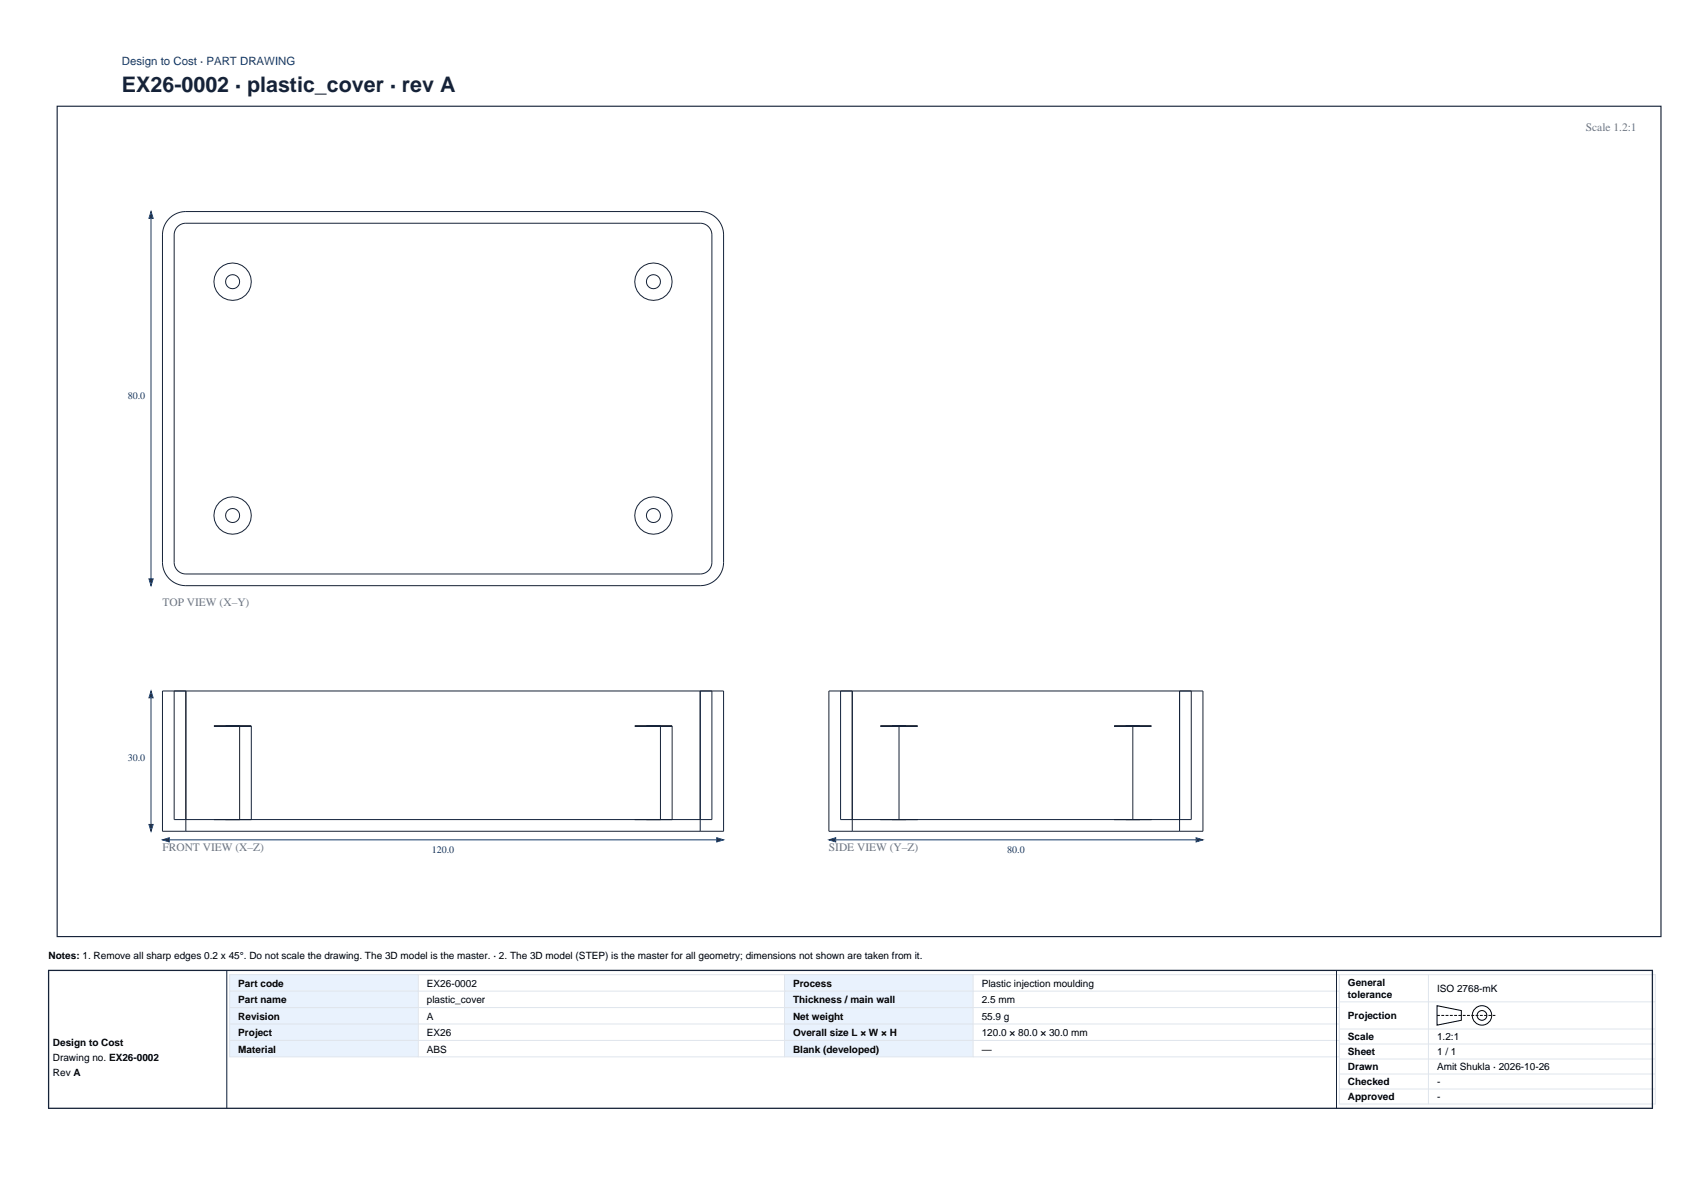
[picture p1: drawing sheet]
<svg xmlns="http://www.w3.org/2000/svg" width="420mm" height="297mm" viewBox="0 0 420 297" stroke-linecap="round" stroke-linejoin="round" font-family="sans-serif">
<defs><g id="words">
<text font-size="5.3" fill="#152238" x="30.1" y="22.7">EX26-0002 · plastic_cover · rev A</text>
<text font-size="2.8" fill="#123a6b" x="30.1" y="16">Design to Cost · PART DRAWING</text>
<g font-size="2.8" fill="#6b7683">
<text x="391.6" y="32.2">Scale 1.2:1</text>
<text x="40.1" y="149.5">TOP VIEW (X–Y)</text>
<text x="40.1" y="210.2">FRONT VIEW (X–Z)</text>
<text x="204.7" y="210.2">SIDE VIEW (Y–Z)</text>
</g>
<g font-size="2.5" fill="#123a6b">
<text x="31.6" y="98.4">80.0</text>
<text x="31.6" y="187.9">30.0</text>
<text x="106.6" y="210.5">120.0</text>
<text x="248.7" y="210.5">80.0</text>
</g>
<g font-size="2.5">
<text x="12" y="236.8">Notes: 1. Remove all sharp edges 0.2 x 45°. Do not scale the drawing. The 3D model is the master. · 2. The 3D model (STEP) is the master for all geometry; dimensions not shown are taken from it.</text>
<text x="58.8" y="243.6">Part code</text>
<text x="105.4" y="243.6">EX26-0002</text>
<text x="195.8" y="243.6">Process</text>
<text x="242.4" y="243.6">Plastic injection moulding</text>
<text x="332.8" y="243.5">General</text>
<text x="354.8" y="245">ISO 2768-mK</text>
<text x="58.8" y="247.7">Part name</text>
<text x="58.8" y="251.7">Revision</text>
<text x="105.4" y="247.7">plastic_cover</text>
<text x="105.4" y="251.7">A</text>
<text x="195.8" y="247.7">Thickness / main wall</text>
<text x="195.8" y="251.7">Net weight</text>
<text x="242.4" y="247.7">2.5 mm</text>
<text x="242.4" y="251.7">55.9 g</text>
<text x="332.8" y="246.5">tolerance</text>
<text x="332.8" y="251.7">Projection</text>
<text x="58.8" y="255.8">Project</text>
<text x="105.4" y="255.8">EX26</text>
<text x="195.8" y="255.8">Overall size L × W × H</text>
<text x="242.4" y="255.8">120.0 × 80.0 × 30.0 mm</text>
<text x="332.8" y="256.9">Scale</text>
<text x="354.8" y="256.9">1.2:1</text>
<text x="13.1" y="258.2">Design to Cost</text>
<text x="13.1" y="261.9">Drawing no. EX26-0002</text>
<text x="58.8" y="259.9">Material</text>
<text x="105.4" y="259.9">ABS</text>
<text x="195.8" y="259.9">Blank (developed)</text>
<text x="242.4" y="259.9">—</text>
<text x="332.8" y="260.6">Sheet</text>
<text x="354.8" y="260.6">1 / 1</text>
<text x="13.1" y="265.6">Rev A</text>
<text x="332.8" y="264.3">Drawn</text>
<text x="332.8" y="268">Checked</text>
<text x="354.8" y="264.3">Amit Shukla · 2026-10-26</text>
<text x="354.8" y="268">-</text>
<text x="332.8" y="271.7">Approved</text>
<text x="354.8" y="271.7">-</text>
</g>
</g></defs>
<path d="M14.1 26.2h396v205h-396z" fill="none" stroke="#152238" stroke-width=".28"/>
<g fill="none" stroke="#152238" stroke-width=".25">
<path d="M41.8 53.9a5.8 5.8 0 0 1 4.1-1.7h127a5.8 5.8 0 0 1 5.8 5.8v80.8a5.8 5.8 0 0 1-5.8 5.8h-127a5.8 5.8 0 0 1-5.8-5.8v-80.8a5.8 5.8 0 0 1 1.7-4.1zM43.8 56l1-.7 1.1-.2h127a2.89 2.89 0 0 1 2.9 2.9v80.8a2.89 2.89 0 0 1-2.9 2.9h-127a2.89 2.89 0 0 1-2.9-2.9v-80.8l.2-1.1zM45.9 170.6h-5.8v34.6h5.8M45.9 170.6h-2.9v31.7h132.8v-31.7h-2.9M45.9 170.6h127M45.9 170.6v34.6M52.8 179.3h9.3zM55.7 179.3h3.5zM59.2 179.3v23M62.1 179.3v23M156.7 179.3h9.3zM159.6 179.3h3.5z"/>
<path d="M163.1 179.3v23M166 179.3v23M172.9 170.6h5.8v34.6h-5.8M172.9 170.6v34.6M210.4 170.6h-5.7v34.6h5.7M210.4 170.6h-2.9v31.7h86.6v-31.7h-2.8M210.4 170.6h80.9M210.4 170.6v34.6M217.4 179.3h9.2zM222 179.3v23M275.1 179.3h9.2zM279.7 179.3v23"/>
<path d="M291.3 170.6h5.7v34.6h-5.7M291.3 170.6v34.6M45.9 205.2h127M52.8 202.3h9.3zM55.7 202.3h3.5zM156.7 202.3h9.3zM159.6 202.3h3.5zM210.4 205.2h80.9M217.4 202.3h9.2zM275.1 202.3h9.2z"/>
<circle cx="57.4" cy="69.5" r="1.73"/>
<circle cx="57.4" cy="69.5" r="4.6"/>
<circle cx="161.3" cy="69.5" r="1.73"/>
<circle cx="161.3" cy="69.5" r="4.6"/>
<circle cx="57.4" cy="127.3" r="1.73"/>
<circle cx="57.4" cy="127.3" r="4.6"/>
<circle cx="161.3" cy="127.3" r="1.73"/>
<circle cx="161.3" cy="127.3" r="4.6"/>
</g>
<path d="M37.3 52.2v92.4M37.3 170.6v34.6M40.1 207.3h138.6M204.7 207.3h92.3" fill="none" stroke="#123a6b" stroke-width=".25"/>
<g fill="#123a6b" stroke="#123a6b" stroke-width=".25">
<path d="M40.1 207.3l1.7-.5v1.1z"/>
<path d="M177 206.8l1.7 .5-1.7 .6z"/>
<path d="M36.8 203.5h1l-.5 1.7z"/>
<path d="M37.3 170.6l.5 1.7h-1z"/>
<path d="M36.8 142.9h1l-.5 1.7z"/>
<path d="M37.3 52.2l.5 1.7h-1z"/>
<path d="M204.7 207.3l1.6-.5v1.1z"/>
<path d="M295.3 206.8l1.7 .5-1.7 .6z"/>
</g>
<g fill="#e9f2fd">
<path d="M56.7 240.6h46.6v20.3h-46.6z" fill-rule="evenodd"/>
<path d="M193.7 240.6h46.6v20.3h-46.6z" fill-rule="evenodd"/>
</g>
<g fill="none" stroke="#dfe5ec" stroke-width=".25">
<path d="M56.7 244.7h274M56.7 248.8h274M56.7 252.8h274M56.7 256.9h274M103.3 240.6v20.3M193.7 240.6v20.3M240.3 240.6v20.3M330.7 240.6v32h78v-32h-352v20.3h274M330.7 247.3h78M330.7 254h78M330.7 257.7h78M352.7 240.6v32"/>
<path d="M330.7 261.5h78M330.7 265.2h78M330.7 268.9h78"/>
</g>
<g fill="none" stroke="#000" stroke-width=".25">
<path d="M354.8 248.3l6 1.2v2.4l-6 1.2z"/>
<circle cx="365.9" cy="250.7" r="2.4"/>
<circle cx="365.9" cy="250.7" r="1.2"/>
</g>
<path d="M354.8 250.7h14.4" fill="none" stroke="#000" stroke-width=".25" stroke-dasharray=".7 .4" stroke-linecap="butt"/>
<path d="M12 239.6h396v34h-396z" fill="none" stroke="#152238" stroke-width=".32"/>
<path d="M56 239.6v34M330 239.6v34" fill="none" stroke="#152238" stroke-width=".25"/>
<use href="#words"/>
</svg>
